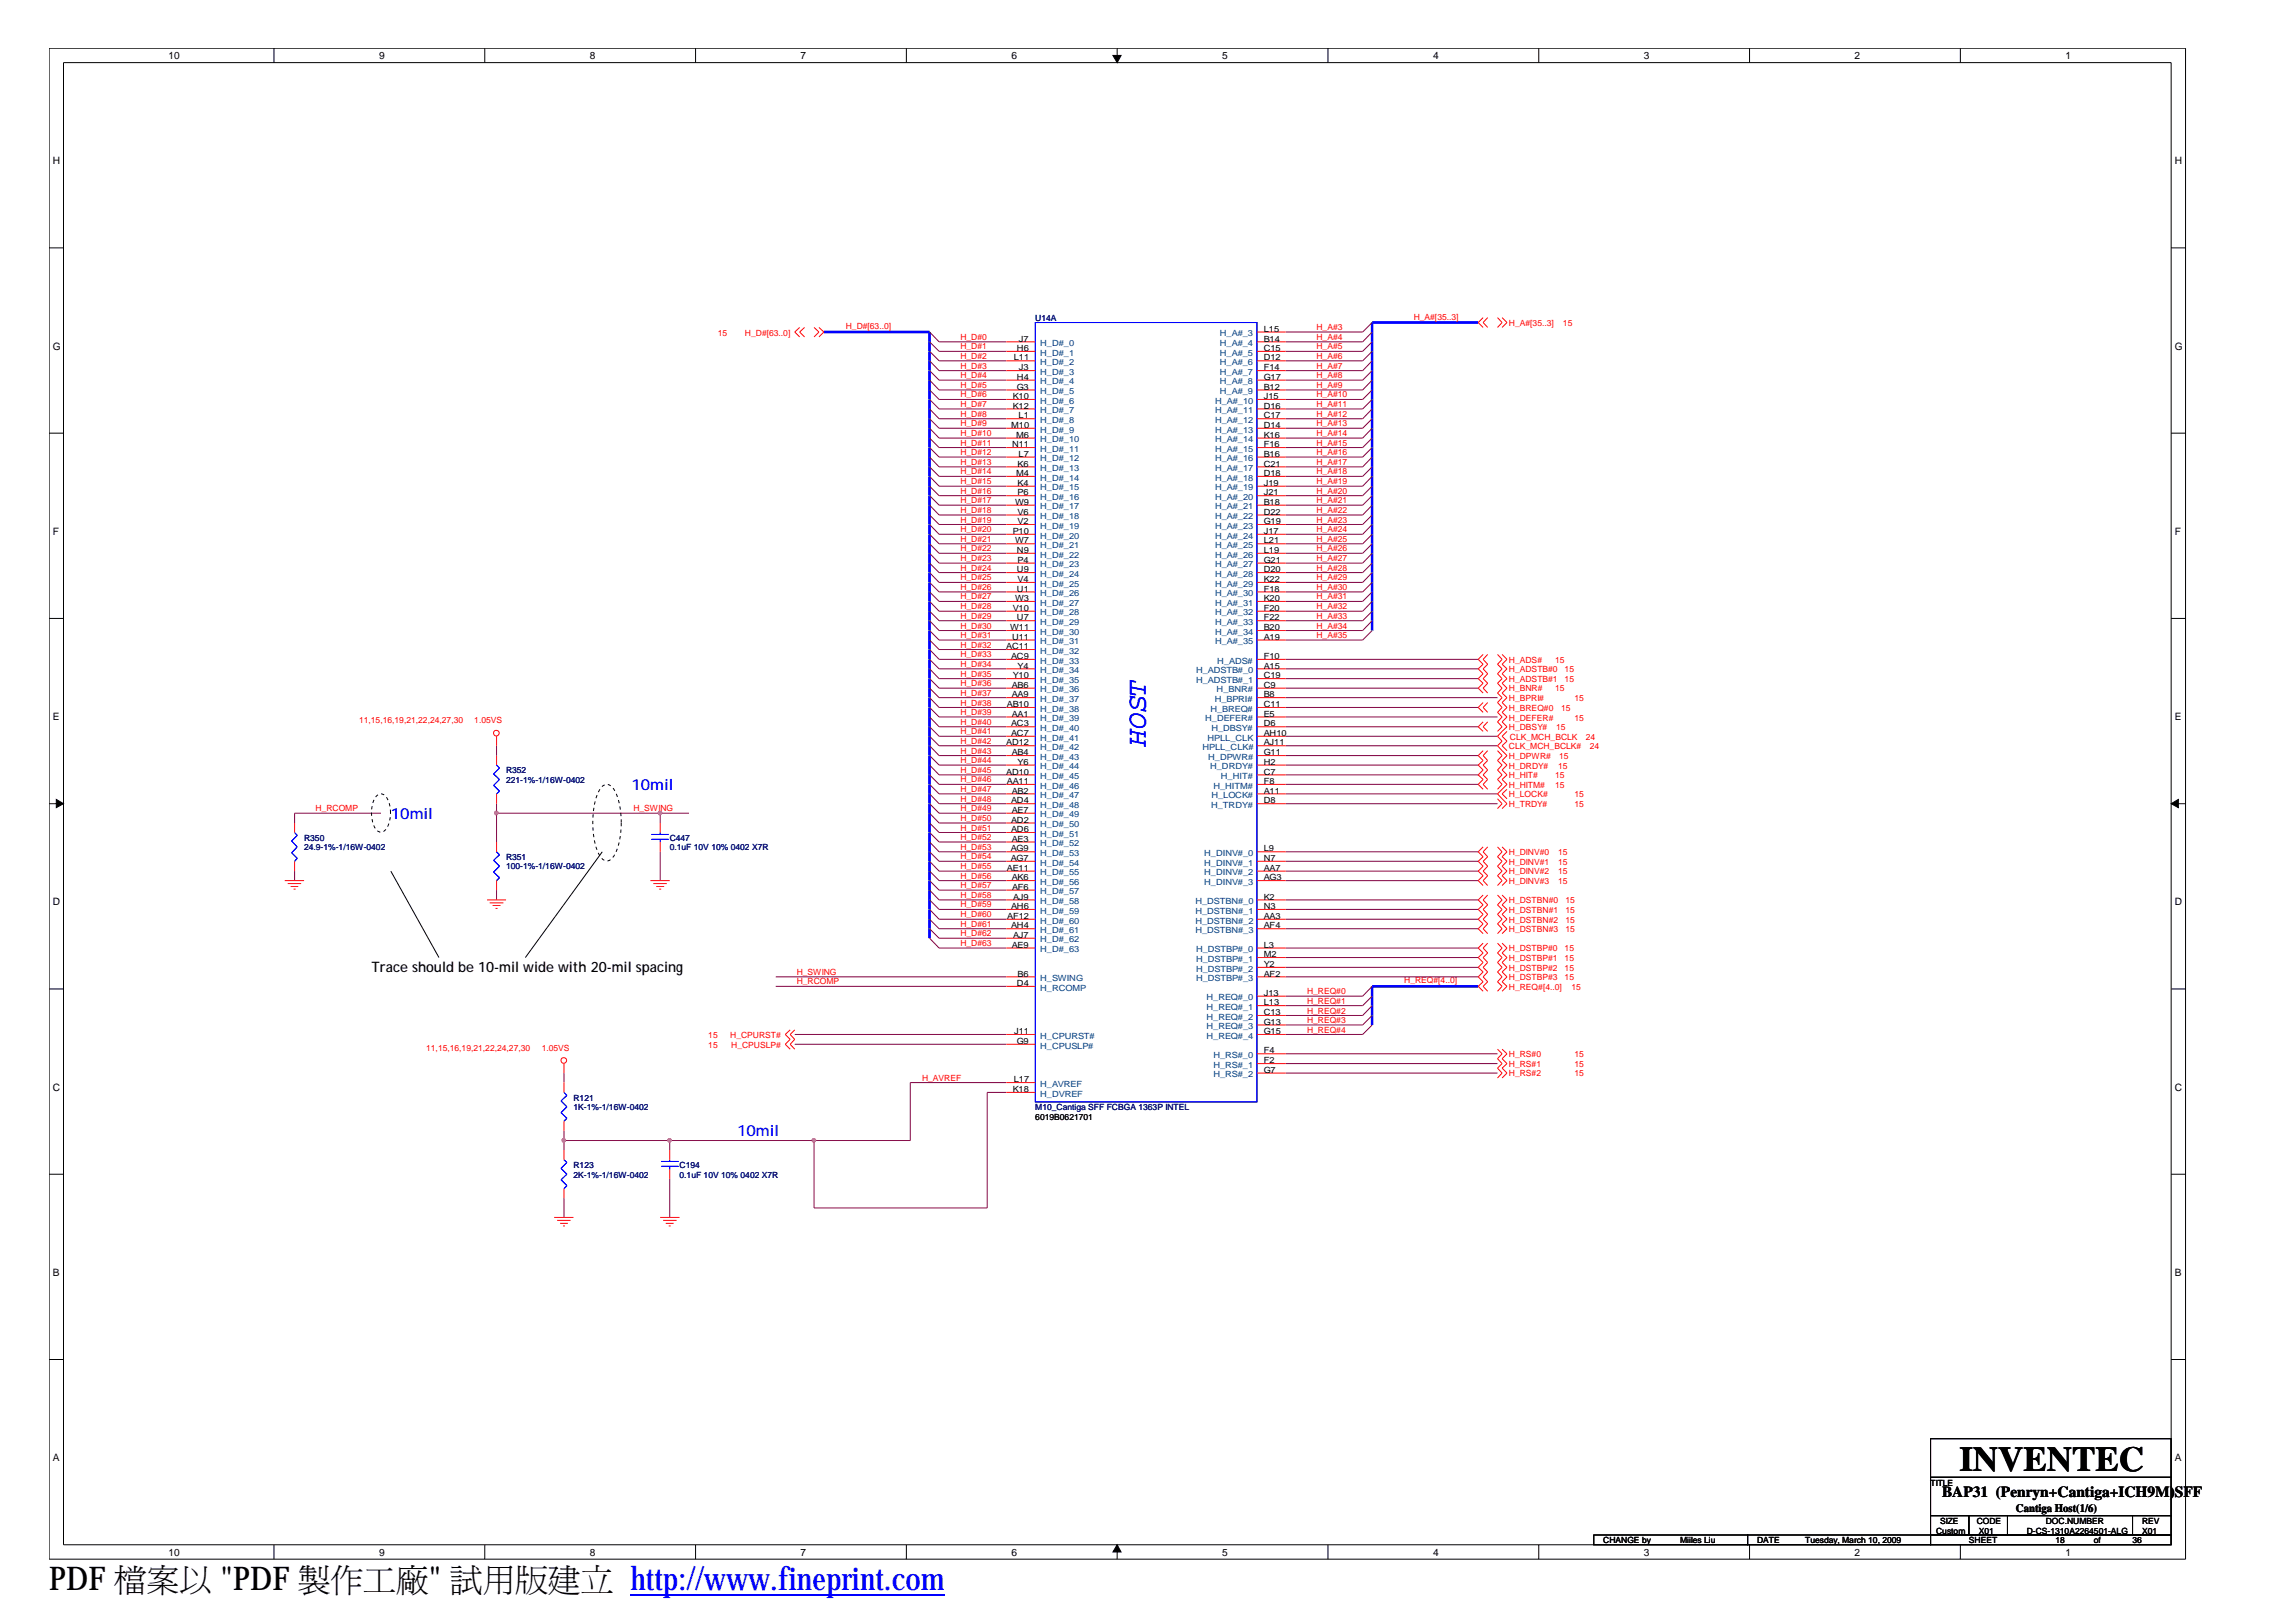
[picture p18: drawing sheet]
<svg xmlns="http://www.w3.org/2000/svg" width="297mm" height="210mm" viewBox="0 0 297 210" stroke-linecap="round" stroke-linejoin="round" font-family="sans-serif">
<defs><g id="words">
<text font-size="4.5" x="253.4" y="190.2">INVENTEC</text>
<g font-size="4.2">
<text x="6.3" y="205.7">PDF 檔</text>
<text x="19" y="205.7">案</text>
<text x="23.2" y="205.7">以製&quot; 試立</text>
<text x="28.5" y="205.7">&quot;PDF</text>
<text x="42.8" y="205.7">作</text>
<text x="47" y="205.7">工用</text>
<text x="51.2" y="205.7">廠版</text>
<text x="70.9" y="205.7">建</text>
</g>
<text font-size="4.2" fill="#00f" x="81.5" y="205.7">http://www.fineprint.com</text>
<text font-size="3.6" fill="#00f" x="148.2" y="96.4" transform="rotate(-90 148.2 96.4)">HOST</text>
<g font-size="2" fill="#00f">
<text x="50.5" y="105.9">10mil</text>
<text x="81.7" y="102.2">10mil</text>
<text x="95.3" y="147">10mil</text>
</g>
<text font-size="2" x="251.2" y="193.6">BAP31 (Penryn+Cantiga+ICH9M)SFF</text>
<text font-size="1.9" x="48" y="125.7">Trace should be 10-mil wide with 20-mil spacing</text>
<text font-size="1.5" x="260.7" y="195.5">Cantiga Host(1/6)</text>
<g font-size="1.3">
<text x="21.8" y="7.6">10</text>
<text x="49" y="7.6">9</text>
<text x="76.3" y="7.6">8</text>
<text x="103.5" y="7.6">7</text>
<text x="130.8" y="7.6">6</text>
<text x="158.1" y="7.6">5</text>
<text x="185.3" y="7.6">4</text>
<text x="212.6" y="7.6">3</text>
<text x="239.9" y="7.6">2</text>
<text x="267.1" y="7.6">1</text>
<text x="6.8" y="21.3">H</text>
<text x="281.3" y="21.3">H</text>
<text x="6.8" y="45.2">G</text>
<text x="281.3" y="45.2">G</text>
<text x="6.8" y="69.2">F</text>
<text x="281.3" y="69.2">F</text>
<text x="6.8" y="93.1">E</text>
<text x="281.3" y="93.1">E</text>
<text x="6.8" y="117.1">D</text>
<text x="281.3" y="117.1">D</text>
<text x="6.8" y="141.1">C</text>
<text x="281.3" y="141.1">C</text>
<text x="6.8" y="165">B</text>
<text x="281.3" y="165">B</text>
<text x="6.8" y="189">A</text>
<text x="281.3" y="189">A</text>
<text x="21.8" y="201.2">10</text>
<text x="49" y="201.2">9</text>
<text x="76.3" y="201.2">8</text>
<text x="103.5" y="201.2">7</text>
<text x="130.8" y="201.2">6</text>
<text x="158.1" y="201.2">5</text>
<text x="185.3" y="201.2">4</text>
<text x="212.6" y="201.2">3</text>
<text x="239.9" y="201.2">2</text>
<text x="267.1" y="201.2">1</text>
</g>
<g font-size="1.1" fill="#000080">
<text x="133.9" y="41.5">U14A</text>
<text x="65.4" y="100">R352</text>
<text x="65.4" y="101.3">221-1%-1/16W-0402</text>
<text x="39.3" y="108.7">R350</text>
<text x="39.3" y="110">24.9-1%-1/16W-0402</text>
<text x="65.4" y="111.2">R351</text>
<text x="65.4" y="112.5">100-1%-1/16W-0402</text>
<text x="86.6" y="108.7">C447</text>
<text x="86.6" y="110">0.1uF 10V 10% 0402 X7R</text>
<text x="74.2" y="142.3">R121</text>
<text x="74.2" y="143.6">1K-1%-1/16W-0402</text>
<text x="133.9" y="143.6">M10_Cantiga SFF FCBGA 1363P INTEL</text>
<text x="74.2" y="151.1">R123</text>
<text x="74.2" y="152.3">2K-1%-1/16W-0402</text>
<text x="87.9" y="151.1">C194</text>
<text x="87.9" y="152.3">0.1uF 10V 10% 0402 X7R</text>
</g>
<g font-size="1.1" fill="#f00">
<text x="182.8" y="41.3">H_A#[35..3]</text>
<text x="92.8" y="43.4">15</text>
<text x="96.4" y="43.4">H_D#[63..0]</text>
<text x="109.4" y="42.6">H_D#[63..0]</text>
<text x="124.2" y="46.4">H_D#2</text>
<text x="124.2" y="44">H_D#0</text>
<text x="124.2" y="47.7">H_D#3</text>
<text x="124.2" y="45.2">H_D#1</text>
<text x="170.3" y="42.7">H_A#3</text>
<text x="170.3" y="44">H_A#4</text>
<text x="170.3" y="45.2">H_A#5</text>
<text x="170.3" y="46.4">H_A#6</text>
<text x="170.3" y="47.7">H_A#7</text>
<text x="195.2" y="42.1">H_A#[35..3]</text>
<text x="202.1" y="42.1">15</text>
<text x="124.2" y="52.6">H_D#7</text>
<text x="124.2" y="50.2">H_D#5</text>
<text x="124.2" y="51.4">H_D#6</text>
<text x="124.2" y="53.9">H_D#8</text>
<text x="124.2" y="48.9">H_D#4</text>
<text x="170.3" y="48.9">H_A#8</text>
<text x="170.3" y="50.2">H_A#9</text>
<text x="170.3" y="52.6">H_A#11</text>
<text x="170.3" y="51.4">H_A#10</text>
<text x="170.3" y="53.9">H_A#12</text>
<text x="124.2" y="58.9">H_D#12</text>
<text x="124.2" y="57.6">H_D#11</text>
<text x="124.2" y="55.1">H_D#9</text>
<text x="124.2" y="56.4">H_D#10</text>
<text x="170.3" y="55.1">H_A#13</text>
<text x="170.3" y="56.4">H_A#14</text>
<text x="170.3" y="57.6">H_A#15</text>
<text x="170.3" y="58.9">H_A#16</text>
<text x="124.2" y="60.1">H_D#13</text>
<text x="124.2" y="61.4">H_D#14</text>
<text x="124.2" y="62.6">H_D#15</text>
<text x="124.2" y="63.9">H_D#16</text>
<text x="124.2" y="65.1">H_D#17</text>
<text x="170.3" y="65.1">H_A#21</text>
<text x="170.3" y="62.6">H_A#19</text>
<text x="170.3" y="60.1">H_A#17</text>
<text x="170.3" y="61.4">H_A#18</text>
<text x="170.3" y="63.9">H_A#20</text>
<text x="124.2" y="70.1">H_D#21</text>
<text x="124.2" y="71.3">H_D#22</text>
<text x="124.2" y="66.4">H_D#18</text>
<text x="124.2" y="68.8">H_D#20</text>
<text x="124.2" y="67.6">H_D#19</text>
<text x="170.3" y="67.6">H_A#23</text>
<text x="170.3" y="66.4">H_A#22</text>
<text x="170.3" y="68.8">H_A#24</text>
<text x="170.3" y="71.3">H_A#26</text>
<text x="170.3" y="70.1">H_A#25</text>
<text x="124.2" y="77.5">H_D#27</text>
<text x="124.2" y="75.1">H_D#25</text>
<text x="124.2" y="72.6">H_D#23</text>
<text x="124.2" y="76.3">H_D#26</text>
<text x="124.2" y="73.8">H_D#24</text>
<text x="170.3" y="76.3">H_A#30</text>
<text x="170.3" y="75.1">H_A#29</text>
<text x="170.3" y="72.6">H_A#27</text>
<text x="170.3" y="73.8">H_A#28</text>
<text x="170.3" y="77.5">H_A#31</text>
<text x="124.2" y="82.5">H_D#31</text>
<text x="124.2" y="78.8">H_D#28</text>
<text x="124.2" y="80">H_D#29</text>
<text x="124.2" y="81.3">H_D#30</text>
<text x="124.2" y="83.7">H_D#32</text>
<text x="170.3" y="78.8">H_A#32</text>
<text x="170.3" y="80">H_A#33</text>
<text x="170.3" y="81.3">H_A#34</text>
<text x="170.3" y="82.5">H_A#35</text>
<text x="124.2" y="85">H_D#33</text>
<text x="124.2" y="88.7">H_D#36</text>
<text x="124.2" y="90">H_D#37</text>
<text x="124.2" y="86.2">H_D#34</text>
<text x="124.2" y="87.5">H_D#35</text>
<text x="195.2" y="87">H_ADSTB#0</text>
<text x="195.2" y="85.7">H_ADS#</text>
<text x="195.2" y="88.2">H_ADSTB#1</text>
<text x="195.2" y="89.4">H_BNR#</text>
<text x="201.1" y="85.7">15</text>
<text x="201.1" y="89.4">15</text>
<text x="202.4" y="87">15</text>
<text x="202.4" y="88.2">15</text>
<text x="46.4" y="93.5">11,15,16,19,21,22,24,27,30</text>
<text x="61.3" y="93.5">1.05VS</text>
<text x="124.2" y="95">H_D#41</text>
<text x="124.2" y="93.7">H_D#40</text>
<text x="124.2" y="91.2">H_D#38</text>
<text x="124.2" y="92.5">H_D#39</text>
<text x="195.2" y="91.9">H_BREQ#0</text>
<text x="195.2" y="90.7">H_BPRI#</text>
<text x="195.2" y="94.4">H_DBSY#</text>
<text x="195.2" y="93.2">H_DEFER#</text>
<text x="195.3" y="95.6">CLK_MCH_BCLK</text>
<text x="201.3" y="94.4">15</text>
<text x="201.9" y="91.9">15</text>
<text x="203.6" y="90.7">15</text>
<text x="203.6" y="93.2">15</text>
<text x="205.1" y="95.6">24</text>
<text x="124.2" y="97.5">H_D#43</text>
<text x="124.2" y="101.2">H_D#46</text>
<text x="124.2" y="96.2">H_D#42</text>
<text x="124.2" y="100">H_D#45</text>
<text x="124.2" y="98.7">H_D#44</text>
<text x="195.2" y="99.4">H_DRDY#</text>
<text x="195.2" y="98.1">H_DPWR#</text>
<text x="195.2" y="96.9">CLK_MCH_BCLK#</text>
<text x="195.2" y="101.9">H_HITM#</text>
<text x="195.2" y="100.6">H_HIT#</text>
<text x="201.1" y="101.9">15</text>
<text x="201.1" y="100.6">15</text>
<text x="201.5" y="99.4">15</text>
<text x="201.6" y="98.1">15</text>
<text x="205.6" y="96.9">24</text>
<text x="40.8" y="104.9">H_RCOMP</text>
<text x="81.9" y="104.9">H_SWING</text>
<text x="124.2" y="102.4">H_D#47</text>
<text x="124.2" y="106.2">H_D#50</text>
<text x="124.2" y="104.9">H_D#49</text>
<text x="124.2" y="103.7">H_D#48</text>
<text x="124.2" y="107.4">H_D#51</text>
<text x="195.2" y="103.1">H_LOCK#</text>
<text x="195.2" y="104.4">H_TRDY#</text>
<text x="203.6" y="103.1">15</text>
<text x="203.6" y="104.4">15</text>
<text x="124.2" y="112.4">H_D#55</text>
<text x="124.2" y="113.6">H_D#56</text>
<text x="124.2" y="109.9">H_D#53</text>
<text x="124.2" y="111.1">H_D#54</text>
<text x="124.2" y="108.6">H_D#52</text>
<text x="195.2" y="111.9">H_DINV#1</text>
<text x="195.2" y="113.1">H_DINV#2</text>
<text x="195.2" y="110.6">H_DINV#0</text>
<text x="201.5" y="111.9">15</text>
<text x="201.5" y="113.1">15</text>
<text x="201.5" y="110.6">15</text>
<text x="124.2" y="119.9">H_D#61</text>
<text x="124.2" y="117.4">H_D#59</text>
<text x="124.2" y="116.1">H_D#58</text>
<text x="124.2" y="118.6">H_D#60</text>
<text x="124.2" y="114.9">H_D#57</text>
<text x="195.2" y="118.1">H_DSTBN#1</text>
<text x="195.2" y="119.3">H_DSTBN#2</text>
<text x="195.2" y="116.8">H_DSTBN#0</text>
<text x="195.2" y="114.3">H_DINV#3</text>
<text x="201.5" y="114.3">15</text>
<text x="202.5" y="118.1">15</text>
<text x="202.5" y="119.3">15</text>
<text x="202.5" y="116.8">15</text>
<text x="124.2" y="122.4">H_D#63</text>
<text x="124.2" y="121.1">H_D#62</text>
<text x="195.2" y="124.3">H_DSTBP#1</text>
<text x="195.2" y="120.5">H_DSTBN#3</text>
<text x="195.2" y="125.5">H_DSTBP#2</text>
<text x="195.2" y="123">H_DSTBP#0</text>
<text x="202.4" y="124.3">15</text>
<text x="202.4" y="125.5">15</text>
<text x="202.4" y="123">15</text>
<text x="202.5" y="120.5">15</text>
<text x="103" y="127.3">H_RCOMP</text>
<text x="103" y="126.1">H_SWING</text>
<text x="169" y="129.8">H_REQ#1</text>
<text x="169" y="131.1">H_REQ#2</text>
<text x="169" y="128.6">H_REQ#0</text>
<text x="181.6" y="127.2">H_REQ#[4..0]</text>
<text x="195.2" y="128">H_REQ#[4..0]</text>
<text x="195.2" y="126.8">H_DSTBP#3</text>
<text x="202.4" y="126.8">15</text>
<text x="203.2" y="128">15</text>
<text x="55.1" y="135.9">11,15,16,19,21,22,24,27,30</text>
<text x="70.1" y="135.9">1.05VS</text>
<text x="91.6" y="134.3">15</text>
<text x="91.6" y="135.5">15</text>
<text x="94.4" y="134.3">H_CPURST#</text>
<text x="94.6" y="135.5">H_CPUSLP#</text>
<text x="169" y="132.3">H_REQ#3</text>
<text x="169" y="133.5">H_REQ#4</text>
<text x="195.2" y="136.8">H_RS#0</text>
<text x="195.2" y="138">H_RS#1</text>
<text x="203.6" y="136.8">15</text>
<text x="203.6" y="138">15</text>
<text x="119.3" y="139.8">H_AVREF</text>
<text x="195.2" y="139.2">H_RS#2</text>
<text x="203.6" y="139.2">15</text>
</g>
<g font-size="1.1">
<text x="131.1" y="46.6">L11</text>
<text x="131.5" y="45.4">H6</text>
<text x="131.8" y="44.2">J7</text>
<text x="131.8" y="47.9">J3</text>
<text x="163.4" y="42.9">L15</text>
<text x="163.4" y="44.2">B14</text>
<text x="163.4" y="45.4">C15</text>
<text x="163.4" y="46.6">D12</text>
<text x="163.4" y="47.9">F14</text>
<text x="131" y="51.6">K10</text>
<text x="131" y="52.8">K12</text>
<text x="131.5" y="50.4">G3</text>
<text x="131.5" y="49.1">H4</text>
<text x="163.4" y="51.6">J15</text>
<text x="163.4" y="52.8">D16</text>
<text x="163.4" y="49.1">G17</text>
<text x="163.4" y="50.4">B12</text>
<text x="130.8" y="55.3">M10</text>
<text x="130.9" y="57.8">N11</text>
<text x="131.4" y="56.6">M6</text>
<text x="131.7" y="54.1">L1</text>
<text x="131.7" y="59.1">L7</text>
<text x="163.4" y="54.1">C17</text>
<text x="163.4" y="55.3">D14</text>
<text x="163.4" y="56.6">K16</text>
<text x="163.4" y="57.8">F16</text>
<text x="163.4" y="59.1">B16</text>
<text x="131.3" y="65.3">W9</text>
<text x="131.4" y="61.6">M4</text>
<text x="131.6" y="60.3">K6</text>
<text x="131.6" y="62.8">K4</text>
<text x="131.6" y="64.1">P6</text>
<text x="163.4" y="60.3">C21</text>
<text x="163.4" y="61.6">D18</text>
<text x="163.4" y="62.8">J19</text>
<text x="163.4" y="64.1">J21</text>
<text x="163.4" y="65.3">B18</text>
<text x="131" y="69.1">P10</text>
<text x="131.3" y="70.3">W7</text>
<text x="131.5" y="71.5">N9</text>
<text x="131.6" y="66.6">V6</text>
<text x="131.6" y="67.8">V2</text>
<text x="163.4" y="66.6">D22</text>
<text x="163.4" y="67.8">G19</text>
<text x="163.4" y="69.1">J17</text>
<text x="163.4" y="70.3">L21</text>
<text x="163.4" y="71.5">L19</text>
<text x="131.3" y="77.7">W3</text>
<text x="131.5" y="74">U9</text>
<text x="131.5" y="76.5">U1</text>
<text x="131.6" y="72.8">P4</text>
<text x="131.6" y="75.3">V4</text>
<text x="163.4" y="72.8">G21</text>
<text x="163.4" y="74">D20</text>
<text x="163.4" y="75.3">K22</text>
<text x="163.4" y="76.5">F18</text>
<text x="163.4" y="77.7">K20</text>
<text x="130.1" y="84">AC11</text>
<text x="130.6" y="81.5">W11</text>
<text x="130.9" y="82.7">U11</text>
<text x="131" y="79">V10</text>
<text x="131.5" y="80.2">U7</text>
<text x="163.4" y="79">F20</text>
<text x="163.4" y="80.2">F22</text>
<text x="163.4" y="81.5">B20</text>
<text x="163.4" y="82.7">A19</text>
<text x="130.8" y="85.2">AC9</text>
<text x="130.9" y="89">AB6</text>
<text x="131" y="87.7">Y10</text>
<text x="131.6" y="86.5">Y4</text>
<text x="163.4" y="85.2">F10</text>
<text x="163.4" y="86.5">A15</text>
<text x="163.4" y="87.7">C19</text>
<text x="163.4" y="89">C9</text>
<text x="130.2" y="91.5">AB10</text>
<text x="130.8" y="94">AC3</text>
<text x="130.8" y="95.2">AC7</text>
<text x="130.9" y="90.2">AA9</text>
<text x="130.9" y="92.7">AA1</text>
<text x="163.4" y="90.2">B8</text>
<text x="163.4" y="91.5">C11</text>
<text x="163.4" y="95.2">AH10</text>
<text x="163.4" y="94">D6</text>
<text x="163.4" y="92.7">E5</text>
<text x="130.1" y="96.4">AD12</text>
<text x="130.1" y="100.2">AD10</text>
<text x="130.2" y="101.4">AA11</text>
<text x="130.9" y="97.7">AB4</text>
<text x="131.6" y="98.9">Y6</text>
<text x="163.4" y="96.4">AJ11</text>
<text x="163.4" y="97.7">G11</text>
<text x="163.4" y="98.9">H2</text>
<text x="163.4" y="100.2">C7</text>
<text x="163.4" y="101.4">F8</text>
<text x="130.8" y="106.4">AD2</text>
<text x="130.8" y="103.9">AD4</text>
<text x="130.8" y="107.6">AD6</text>
<text x="130.9" y="102.6">AB2</text>
<text x="130.9" y="105.1">AE7</text>
<text x="163.4" y="103.9">D8</text>
<text x="163.4" y="102.6">A11</text>
<text x="130.2" y="112.6">AE11</text>
<text x="130.7" y="110.1">AG9</text>
<text x="130.7" y="111.4">AG7</text>
<text x="130.9" y="108.9">AE3</text>
<text x="130.9" y="113.8">AK6</text>
<text x="163.4" y="110.1">L9</text>
<text x="163.4" y="111.4">N7</text>
<text x="163.4" y="112.6">AA7</text>
<text x="163.4" y="113.8">AG3</text>
<text x="130.3" y="118.8">AF12</text>
<text x="130.8" y="117.6">AH6</text>
<text x="130.9" y="115.1">AF6</text>
<text x="131" y="116.3">AJ9</text>
<text x="163.4" y="116.3">K2</text>
<text x="163.4" y="117.6">N3</text>
<text x="163.4" y="118.8">AA3</text>
<text x="130.8" y="120.1">AH4</text>
<text x="130.9" y="122.6">AE9</text>
<text x="131" y="121.3">AJ7</text>
<text x="163.4" y="120.1">AF4</text>
<text x="163.4" y="122.6">L3</text>
<text x="163.4" y="123.8">M2</text>
<text x="163.4" y="125.1">Y2</text>
<text x="131.5" y="127.5">D4</text>
<text x="131.6" y="126.3">B6</text>
<text x="163.4" y="131.3">C13</text>
<text x="163.4" y="126.3">AF2</text>
<text x="163.4" y="128.8">J13</text>
<text x="163.4" y="130">L13</text>
<text x="131.1" y="133.7">J11</text>
<text x="131.5" y="135">G9</text>
<text x="163.4" y="132.5">G13</text>
<text x="163.4" y="133.7">G15</text>
<text x="163.4" y="136.2">F4</text>
<text x="163.4" y="137.5">F2</text>
<text x="131" y="141.2">K18</text>
<text x="131.1" y="140">L17</text>
<text x="163.4" y="138.7">G7</text>
<text x="133.9" y="144.8">6019B0621701</text>
<text x="249.7" y="192.1">TITLE</text>
<text x="250.9" y="197.1">SIZE</text>
<text x="255.7" y="197.1">CODE</text>
<text x="264.6" y="197.1">DOC.NUMBER</text>
<text x="277" y="197.1">REV</text>
<text x="207.3" y="199.6">CHANGE by</text>
<text x="217.3" y="199.6">Miiles Liu</text>
<text x="227.2" y="199.6">DATE</text>
<text x="233.5" y="199.6">Tuesday, March 10, 2009</text>
<text x="250.4" y="198.3">Custom</text>
<text x="254.6" y="199.6">SHEET</text>
<text x="255.9" y="198.3">X01</text>
<text x="262.1" y="198.3">D-CS-1310A2264501-ALG</text>
<text x="265.9" y="199.6">18</text>
<text x="270.8" y="199.6">of</text>
<text x="275.8" y="199.6">36</text>
<text x="277" y="198.3">X01</text>
</g>
<g font-size="1.1" fill="#004080">
<text x="134.5" y="44.8">H_D#_0</text>
<text x="134.5" y="46">H_D#_1</text>
<text x="134.5" y="47.2">H_D#_2</text>
<text x="157.8" y="43.5">H_A#_3</text>
<text x="157.8" y="44.8">H_A#_4</text>
<text x="157.8" y="46">H_A#_5</text>
<text x="157.8" y="47.2">H_A#_6</text>
<text x="134.5" y="48.5">H_D#_3</text>
<text x="134.5" y="49.7">H_D#_4</text>
<text x="134.5" y="51">H_D#_5</text>
<text x="134.5" y="52.2">H_D#_6</text>
<text x="134.5" y="53.4">H_D#_7</text>
<text x="157.1" y="52.2">H_A#_10</text>
<text x="157.1" y="53.4">H_A#_11</text>
<text x="157.8" y="48.5">H_A#_7</text>
<text x="157.8" y="49.7">H_A#_8</text>
<text x="157.8" y="51">H_A#_9</text>
<text x="134.5" y="57.2">H_D#_10</text>
<text x="134.5" y="54.7">H_D#_8</text>
<text x="134.5" y="55.9">H_D#_9</text>
<text x="134.5" y="58.4">H_D#_11</text>
<text x="134.5" y="59.7">H_D#_12</text>
<text x="157.1" y="54.7">H_A#_12</text>
<text x="157.1" y="55.9">H_A#_13</text>
<text x="157.1" y="57.2">H_A#_14</text>
<text x="157.1" y="58.4">H_A#_15</text>
<text x="157.1" y="59.7">H_A#_16</text>
<text x="134.5" y="60.9">H_D#_13</text>
<text x="134.5" y="62.2">H_D#_14</text>
<text x="134.5" y="63.4">H_D#_15</text>
<text x="134.5" y="64.7">H_D#_16</text>
<text x="134.5" y="65.9">H_D#_17</text>
<text x="157.1" y="60.9">H_A#_17</text>
<text x="157.1" y="62.2">H_A#_18</text>
<text x="157.1" y="63.4">H_A#_19</text>
<text x="157.1" y="64.7">H_A#_20</text>
<text x="157.1" y="65.9">H_A#_21</text>
<text x="134.5" y="69.7">H_D#_20</text>
<text x="134.5" y="67.2">H_D#_18</text>
<text x="134.5" y="68.4">H_D#_19</text>
<text x="134.5" y="70.9">H_D#_21</text>
<text x="157.1" y="67.2">H_A#_22</text>
<text x="157.1" y="68.4">H_A#_23</text>
<text x="157.1" y="69.7">H_A#_24</text>
<text x="157.1" y="70.9">H_A#_25</text>
<text x="134.5" y="72.1">H_D#_22</text>
<text x="134.5" y="73.4">H_D#_23</text>
<text x="134.5" y="74.6">H_D#_24</text>
<text x="134.5" y="75.9">H_D#_25</text>
<text x="134.5" y="77.1">H_D#_26</text>
<text x="157.1" y="72.1">H_A#_26</text>
<text x="157.1" y="73.4">H_A#_27</text>
<text x="157.1" y="74.6">H_A#_28</text>
<text x="157.1" y="75.9">H_A#_29</text>
<text x="157.1" y="77.1">H_A#_30</text>
<text x="134.5" y="82.1">H_D#_30</text>
<text x="134.5" y="78.3">H_D#_27</text>
<text x="134.5" y="79.6">H_D#_28</text>
<text x="134.5" y="80.8">H_D#_29</text>
<text x="134.5" y="83.3">H_D#_31</text>
<text x="157.1" y="78.3">H_A#_31</text>
<text x="157.1" y="79.6">H_A#_32</text>
<text x="157.1" y="80.8">H_A#_33</text>
<text x="157.1" y="82.1">H_A#_34</text>
<text x="157.1" y="83.3">H_A#_35</text>
<text x="134.5" y="84.6">H_D#_32</text>
<text x="134.5" y="85.8">H_D#_33</text>
<text x="134.5" y="87.1">H_D#_34</text>
<text x="134.5" y="88.3">H_D#_35</text>
<text x="134.5" y="89.5">H_D#_36</text>
<text x="154.7" y="87.1">H_ADSTB#_0</text>
<text x="154.7" y="88.3">H_ADSTB#_1</text>
<text x="157.4" y="89.5">H_BNR#</text>
<text x="157.4" y="85.8">H_ADS#</text>
<text x="134.5" y="94.5">H_D#_40</text>
<text x="134.5" y="90.8">H_D#_37</text>
<text x="134.5" y="92">H_D#_38</text>
<text x="134.5" y="93.3">H_D#_39</text>
<text x="134.5" y="95.8">H_D#_41</text>
<text x="155.9" y="93.3">H_DEFER#</text>
<text x="156.2" y="95.8">HPLL_CLK</text>
<text x="156.5" y="92">H_BREQ#</text>
<text x="156.7" y="94.5">H_DBSY#</text>
<text x="157.1" y="90.8">H_BPRI#</text>
<text x="134.5" y="97">H_D#_42</text>
<text x="134.5" y="98.3">H_D#_43</text>
<text x="134.5" y="99.5">H_D#_44</text>
<text x="134.5" y="100.8">H_D#_45</text>
<text x="134.5" y="102">H_D#_46</text>
<text x="155.5" y="97">HPLL_CLK#</text>
<text x="156.3" y="98.3">H_DPWR#</text>
<text x="156.5" y="99.5">H_DRDY#</text>
<text x="156.9" y="102">H_HITM#</text>
<text x="157.9" y="100.8">H_HIT#</text>
<text x="134.5" y="107">H_D#_50</text>
<text x="134.5" y="103.2">H_D#_47</text>
<text x="134.5" y="104.5">H_D#_48</text>
<text x="134.5" y="105.7">H_D#_49</text>
<text x="156.6" y="104.5">H_TRDY#</text>
<text x="156.7" y="103.2">H_LOCK#</text>
<text x="134.5" y="108.2">H_D#_51</text>
<text x="134.5" y="109.4">H_D#_52</text>
<text x="134.5" y="110.7">H_D#_53</text>
<text x="134.5" y="111.9">H_D#_54</text>
<text x="134.5" y="113.2">H_D#_55</text>
<text x="155.7" y="110.7">H_DINV#_0</text>
<text x="155.7" y="111.9">H_DINV#_1</text>
<text x="155.7" y="113.2">H_DINV#_2</text>
<text x="134.5" y="119.4">H_D#_60</text>
<text x="134.5" y="114.4">H_D#_56</text>
<text x="134.5" y="115.7">H_D#_57</text>
<text x="134.5" y="116.9">H_D#_58</text>
<text x="134.5" y="118.2">H_D#_59</text>
<text x="154.6" y="116.9">H_DSTBN#_0</text>
<text x="154.6" y="118.2">H_DSTBN#_1</text>
<text x="154.6" y="119.4">H_DSTBN#_2</text>
<text x="155.7" y="114.4">H_DINV#_3</text>
<text x="134.5" y="120.7">H_D#_61</text>
<text x="134.5" y="121.9">H_D#_62</text>
<text x="134.5" y="123.2">H_D#_63</text>
<text x="154.6" y="120.7">H_DSTBN#_3</text>
<text x="154.7" y="123.2">H_DSTBP#_0</text>
<text x="154.7" y="124.4">H_DSTBP#_1</text>
<text x="154.7" y="125.7">H_DSTBP#_2</text>
<text x="134.5" y="126.9">H_SWING</text>
<text x="134.5" y="128.1">H_RCOMP</text>
<text x="154.7" y="126.9">H_DSTBP#_3</text>
<text x="156" y="131.9">H_REQ#_2</text>
<text x="156" y="129.4">H_REQ#_0</text>
<text x="156" y="130.6">H_REQ#_1</text>
<text x="134.5" y="134.3">H_CPURST#</text>
<text x="134.5" y="135.6">H_CPUSLP#</text>
<text x="156" y="133.1">H_REQ#_3</text>
<text x="156" y="134.3">H_REQ#_4</text>
<text x="156.9" y="136.8">H_RS#_0</text>
<text x="134.5" y="140.6">H_AVREF</text>
<text x="134.5" y="141.8">H_DVREF</text>
<text x="156.9" y="138.1">H_RS#_1</text>
<text x="156.9" y="139.3">H_RS#_2</text>
</g>
</g></defs>
<g fill="none" stroke="#000" stroke-width=".13">
<path d="M6.3 6.2h276.4v195.4h-276.4zM8.2 8.1h272.6v191.7h-272.6zM35.4 6.2v1.9M62.7 6.2v1.9M90 6.2v1.9M117.2 6.2v1.9M144.5 6.2v1.9M171.7 6.2v1.9M199 6.2v1.9M226.3 6.2v1.9M253.5 6.2v1.9M6.3 32.1h1.9"/>
<path d="M280.8 32.1h1.9M6.3 56h1.9M280.8 56h1.9M6.3 80h1.9M280.8 80h1.9M6.3 103.9h1.9M50.5 112.7l6.3 11.1M77.9 110.2l-10 13.6M280.8 103.9h1.9M6.3 127.9h1.9M280.8 127.9h1.9M6.3 151.9h1.9"/>
<path d="M280.8 151.9h1.9M6.3 175.8h1.9M280.8 175.8h1.9M35.4 199.8v1.8M62.7 199.8v1.8M90 199.8v1.8M117.2 199.8v1.8M144.5 199.8v1.8M171.7 199.8v1.8M199 199.8v1.8M206.1 198.5h19.9v1.3h-19.9zM226 198.5h23.7v1.3h-23.7z"/>
<path d="M226.3 199.8v1.8M249.7 186.1h31.1v5h-31.1zM249.7 196h4.9v2.5h-4.9zM249.7 198.5h31.1v1.3h-31.1zM249.7 191.1h31.1v4.9h-31.1zM253.5 199.8v1.8M254.6 196h5v2.5h-5zM259.6 196h16.2v2.5h-16.2zM275.8 196h5v2.5h-5z"/>
</g>
<g fill="#000" stroke="#000" stroke-width=".13">
<path d="M143.9 7.2h1.1l-.5 .9z" fill-rule="evenodd"/>
<path d="M7.3 103.4l.9 .5-.9 .6z" fill-rule="evenodd"/>
<path d="M280.8 103.9l.9-.5v1.1z" fill-rule="evenodd"/>
<path d="M144.5 199.8l.5 .9h-1.1z" fill-rule="evenodd"/>
</g>
<g fill="none" stroke="#800040" stroke-width=".13">
<path d="M120.2 51.7l1.3 1.2h8.7M120.2 45.4l1.3 1.3h8.7M120.2 57.9l1.3 1.2h8.7M120.2 49.2l1.3 1.2h8.7M120.2 42.9l1.3 1.3h8.7M120.2 59.1l1.3 1.3h8.7M120.2 56.7l1.3 1.2h8.7M120.2 50.4l1.3 1.3h8.7M120.2 46.7l1.3 1.2h8.7M120.2 54.2l1.3 1.2h8.7M120.2 52.9l1.3 1.3h8.7M120.2 55.4l1.3 1.3h8.7"/>
<path d="M120.2 47.9l1.3 1.3h8.7M120.2 44.2l1.3 1.2h8.7M177.5 51.7l-1.3 1.2h-9.9M177.5 45.4l-1.3 1.3h-9.9M177.5 57.9l-1.3 1.2h-9.9M177.5 49.2l-1.3 1.2h-9.9M177.5 42.9l-1.3 1.3h-9.9M177.5 59.1l-1.3 1.3h-9.9M177.5 56.7l-1.3 1.2h-9.9M177.5 50.4l-1.3 1.3h-9.9M177.5 46.7l-1.3 1.2h-9.9M177.5 54.2l-1.3 1.2h-9.9"/>
<path d="M177.5 52.9l-1.3 1.3h-9.9M177.5 55.4l-1.3 1.3h-9.9M177.5 47.9l-1.3 1.3h-9.9M177.5 44.2l-1.3 1.2h-9.9M177.5 41.7l-1.3 1.2h-9.9M120.2 60.4l1.3 1.2h8.7M120.2 61.6l1.3 1.3h8.7M120.2 76.6l1.3 1.2h8.7M120.2 69.1l1.3 1.2h8.7M120.2 70.3l1.3 1.3h8.7M120.2 65.3l1.3 1.3h8.7M120.2 67.8l1.3 1.3h8.7"/>
<path d="M120.2 62.9l1.3 1.2h8.7M120.2 74.1l1.3 1.2h8.7M120.2 77.8l1.3 1.3h8.7M120.2 71.6l1.3 1.2h8.7M120.2 75.3l1.3 1.3h8.7M120.2 79.1l1.3 1.2h8.7M120.2 66.6l1.3 1.2h8.7M120.2 64.1l1.3 1.2h8.7M120.2 72.8l1.3 1.3h8.7M177.5 60.4l-1.3 1.2h-9.9M177.5 61.6l-1.3 1.3h-9.9M177.5 76.6l-1.3 1.2h-9.9"/>
<path d="M177.5 69.1l-1.3 1.2h-9.9M177.5 70.3l-1.3 1.3h-9.9M177.5 65.3l-1.3 1.3h-9.9M177.5 67.8l-1.3 1.3h-9.9M177.5 62.9l-1.3 1.2h-9.9M177.5 74.1l-1.3 1.2h-9.9M177.5 77.8l-1.3 1.3h-9.9M177.5 71.6l-1.3 1.2h-9.9M177.5 75.3l-1.3 1.3h-9.9M177.5 79.1l-1.3 1.2h-9.9M177.5 66.6l-1.3 1.2h-9.9M177.5 64.1l-1.3 1.2h-9.9"/>
<path d="M177.5 72.8l-1.3 1.3h-9.9M64.2 96.4v1.3M120.2 81.5l1.3 1.3h8.7M120.2 80.3l1.3 1.2h8.7M120.2 82.8l1.3 1.2h8.7M120.2 94l1.3 1.2h8.7M120.2 84l1.3 1.3h8.7M120.2 92.7l1.3 1.3h8.7M120.2 90.2l1.3 1.3h8.7M120.2 96.4l1.3 1.3h8.7M120.2 87.8l1.3 1.2h8.7M120.2 91.5l1.3 1.2h8.7"/>
<path d="M120.2 89l1.3 1.2h8.7M120.2 85.3l1.3 1.2h8.7M120.2 95.2l1.3 1.2h8.7M120.2 86.5l1.3 1.3h8.7M120.2 98.9l1.3 1.3h8.7M120.2 97.7l1.3 1.2h8.7M166.3 95.2h27.4M166.3 85.3h24.9M166.3 94h24.9M166.3 91.5h24.9M166.3 97.7h24.9M166.3 89h24.9"/>
<path d="M166.3 92.7h27.4M166.3 90.2h27.4M166.3 86.5h24.9M166.3 96.4h27.4M166.3 87.8h24.9M166.3 98.9h24.9M177.5 81.5l-1.3 1.3h-9.9M177.5 80.3l-1.3 1.2h-9.9M38.1 112.7v1.2M49.3 105.2h-11.2v1.2M64.2 105.2h24.9M64.2 103.9v5"/>
<path d="M64.2 115.1v1.3M85.4 105.2v1.2M85.4 110.2v3.7M120.2 101.4l1.3 1.3h8.7M120.2 100.2l1.3 1.2h8.7M120.2 111.4l1.3 1.3h8.7M120.2 118.9l1.3 1.2h8.7M120.2 105.2l1.3 1.2h8.7M120.2 116.4l1.3 1.2h8.7M120.2 112.7l1.3 1.2h8.7M120.2 108.9l1.3 1.3h8.7M120.2 115.1l1.3 1.3h8.7"/>
<path d="M120.2 117.6l1.3 1.3h8.7M120.2 110.2l1.3 1.2h8.7M120.2 113.9l1.3 1.2h8.7M120.2 103.9l1.3 1.3h8.7M120.2 102.7l1.3 1.2h8.7M120.2 106.4l1.3 1.3h8.7M120.2 107.7l1.3 1.2h8.7M166.3 102.7h27.4M166.3 101.4h24.9M166.3 100.2h24.9M166.3 112.7h24.9M166.3 117.6h24.9"/>
<path d="M166.3 113.9h24.9M166.3 110.2h24.9M166.3 116.4h24.9M166.3 118.9h24.9M166.3 111.4h24.9M166.3 103.9h27.4M72.9 138.8v1.2M100.3 126.3h29.9M100.3 127.6h29.9M102.8 133.8h27.4M102.8 135.1h27.4M120.2 121.3l1.3 1.3h8.7"/>
<path d="M120.2 120.1l1.3 1.2h8.7M166.3 122.6h24.9M166.3 120.1h24.9M166.3 136.3h27.4M166.3 137.6h27.4M166.3 138.8h27.4M166.3 123.8h24.9M166.3 125.1h24.9M166.3 126.3h24.9M177.5 128.8l-1.3 1.3h-9.9M177.5 130.1l-1.3 1.2h-9.9M177.5 127.6l-1.3 1.2h-9.9"/>
<path d="M177.5 131.3l-1.3 1.3h-9.9M177.5 132.6l-1.3 1.2h-9.9M72.9 146.2v2.5M72.9 155v2.5M86.6 147.5v1.2M86.6 152.5v5M130.2 140h-12.5v7.5h-44.8M130.2 141.3h-2.5v14.9h-22.4v-8.7"/>
</g>
<path d="M106.6 42.9h13.6v78.4M191.2 41.7h-13.7v39.8M191.2 127.6h-13.7v5" fill="none" stroke="#00f" stroke-width=".34"/>
<g fill="#f0f" stroke="#f0f" stroke-width=".13">
<path d="M85.2 105h.3l.1 .1-.1 .2-.2 .1-.1-.1z" fill-rule="evenodd"/>
<path d="M64 105h.4v.1v.2l-.2 .1-.2-.1z" fill-rule="evenodd"/>
<path d="M105.1 147.3h.3l.1 .2-.1 .1-.2 .1-.1-.1z" fill-rule="evenodd"/>
<path d="M72.7 147.3h.4l.1 .2-.1 .1-.2 .1-.2-.1z" fill-rule="evenodd"/>
<path d="M86.4 147.3h.3l.1 .2-.1 .1-.1 .1-.2-.1z" fill-rule="evenodd"/>
<path d="M85.2 105h.3l.1 .1-.1 .2-.2 .1-.1-.1z" fill-rule="evenodd"/>
<path d="M64 105h.4v.1v.2l-.2 .1-.2-.1z" fill-rule="evenodd"/>
<path d="M105.1 147.3h.3l.1 .2-.1 .1-.2 .1-.1-.1z" fill-rule="evenodd"/>
<path d="M72.7 147.3h.4l.1 .2-.1 .1-.2 .1-.2-.1z" fill-rule="evenodd"/>
<path d="M86.4 147.3h.3l.1 .2-.1 .1-.1 .1-.2-.1z" fill-rule="evenodd"/>
</g>
<g fill="none" stroke="#f00" stroke-width=".13">
<path d="M103.4 42.3l-.6 .6 .6 .7M104.1 42.3l-.7 .6 .7 .7M105.3 42.3l.6 .6-.6 .7M105.9 42.3l.7 .6-.7 .7M130.2 51.7h3.7M130.2 52.9h3.7M130.2 54.2h3.7M130.2 55.4h3.7M130.2 56.7h3.7M130.2 57.9h3.7M130.2 59.1h3.7M130.2 44.2h3.7"/>
<path d="M130.2 45.4h3.7M130.2 46.7h3.7M130.2 47.9h3.7M130.2 49.2h3.7M130.2 50.4h3.7M162.6 51.7h3.7M162.6 52.9h3.7M162.6 54.2h3.7M162.6 55.4h3.7M162.6 56.7h3.7M162.6 57.9h3.7M162.6 59.1h3.7"/>
<path d="M162.6 42.9h3.7M162.6 44.2h3.7M162.6 45.4h3.7M162.6 46.7h3.7M162.6 47.9h3.7M162.6 49.2h3.7M162.6 50.4h3.7M191.8 41.1l-.6 .6 .6 .6M192.4 41.1l-.6 .6 .6 .6M193.7 41.1l.6 .6-.6 .6M194.3 41.1l.6 .6-.6 .6M130.2 60.4h3.7"/>
<path d="M130.2 61.6h3.7M130.2 62.9h3.7M130.2 64.1h3.7M130.2 65.3h3.7M130.2 66.6h3.7M130.2 67.8h3.7M130.2 69.1h3.7M130.2 70.3h3.7M130.2 71.6h3.7M130.2 72.8h3.7M130.2 74.1h3.7M130.2 75.3h3.7"/>
<path d="M130.2 76.6h3.7M130.2 77.8h3.7M130.2 79.1h3.7M162.6 60.4h3.7M162.6 61.6h3.7M162.6 62.9h3.7M162.6 64.1h3.7M162.6 65.3h3.7M162.6 66.6h3.7M162.6 67.8h3.7M162.6 69.1h3.7M162.6 70.3h3.7"/>
<path d="M162.6 71.6h3.7M162.6 72.8h3.7M162.6 74.1h3.7M162.6 75.3h3.7M162.6 76.6h3.7M162.6 77.8h3.7M162.6 79.1h3.7M64.2 95.2v1.2M64.2 97.7v1.2M130.2 85.3h3.7M130.2 86.5h3.7M130.2 87.8h3.7"/>
<path d="M130.2 89h3.7M130.2 90.2h3.7M130.2 91.5h3.7M130.2 96.4h3.7M130.2 95.2h3.7M130.2 81.5h3.7M130.2 94h3.7M130.2 80.3h3.7M130.2 82.8h3.7M130.2 84h3.7M130.2 92.7h3.7M130.2 97.7h3.7"/>
<path d="M130.2 98.9h3.7M162.6 85.3h3.7M162.6 86.5h3.7M162.6 87.8h3.7M162.6 89h3.7M162.6 90.2h3.7M162.6 91.5h3.7M162.6 96.4h3.7M162.6 95.2h3.7M162.6 81.5h3.7M162.6 94h3.7M162.6 80.3h3.7"/>
<path d="M162.6 82.8h3.7M162.6 92.7h3.7M162.6 97.7h3.7M162.6 98.9h3.7M191.8 84.6l-.6 .7 .6 .6-.6 .6 .6 .6-.6 .7 .6 .6-.6 .6 .6 .6M191.8 90.9l-.6 .6 .6 .6M191.8 93.4l-.6 .6 .6 .6M191.8 97.1l-.6 .6 .6 .7-.6 .5 .6 .7-.6 .6 .6 .6-.6 .6 .6 .7M192.4 84.6l-.6 .7 .6 .6-.6 .6 .6 .6-.6 .7 .6 .6-.6 .6 .6 .6M192.4 90.9l-.6 .6 .6 .6M192.4 93.4l-.6 .6 .6 .6M192.4 97.1l-.6 .6 .6 .7-.6 .5 .6 .7-.6 .6 .6 .6-.6 .6 .6 .7"/>
<path d="M193.7 84.6l.6 .7-.6 .6 .6 .6-.6 .6 .6 .7-.6 .6 .6 .6-.6 .6 .6 .6-.6 .7 .6 .6-.6 .6 .6 .6-.6 .7 .6 .6-.6 .6M193.7 97.1l.6 .6-.6 .7 .6 .5-.6 .7 .6 .6-.6 .6 .6 .6-.6 .7M194.3 84.6l.6 .7-.6 .6 .6 .6-.6 .6 .6 .7-.6 .6 .6 .6-.6 .6 .6 .6-.6 .7 .6 .6-.6 .6 .6 .6-.6 .7 .6 .6-1.2 1.2 .6 .7-.6 .5 1.2 1.3-.6 .7 .6 .5-.6 .7 .6 .6-.6 .6 .6 .6-1.2 1.3 1.2 1.2-.6 .7M194.9 94.6l-.6 .6 .6 .7-.6 .5 .6 .7M36.8 113.9h2.5M37.2 114.3h1.7M37.6 114.7h1M38 115h.2M38.1 106.4v1.3M38.1 111.4v1.3M63 116.4h2.4M63.3 116.8h1.8"/>
<path d="M63.7 117.1h1M64.1 117.5h.2M64.2 102.7v1.2M64.2 108.9v1.3M64.2 113.9v1.2M84.1 113.9h2.5M84.5 114.3h1.7M84.9 114.7h1M85.3 115h.2M85.4 106.4v1.3M85.4 108.9v1.3M130.2 113.9h3.7"/>
<path d="M130.2 116.4h3.7M130.2 106.4h3.7M130.2 118.9h3.7M130.2 100.2h3.7M130.2 101.4h3.7M130.2 102.7h3.7M130.2 103.9h3.7M130.2 105.2h3.7M130.2 107.7h3.7M130.2 108.9h3.7M130.2 110.2h3.7M130.2 111.4h3.7"/>
<path d="M130.2 112.7h3.7M130.2 115.1h3.7M130.2 117.6h3.7M162.6 113.9h3.7M162.6 116.4h3.7M162.6 118.9h3.7M162.6 100.2h3.7M162.6 101.4h3.7M162.6 102.7h3.7M162.6 103.9h3.7M162.6 110.2h3.7M162.6 111.4h3.7"/>
<path d="M162.6 112.7h3.7M162.6 117.6h3.7M191.8 115.8l-.6 .6 .6 .6-.6 .6 .6 .7-.6 .6 .6 .6-.6 .6 .6 .6M191.8 109.5l-.6 .7 .6 .6-.6 .6 .6 .6-.6 .7 .6 .6-.6 .6 .6 .6M192.4 115.8l-.6 .6 .6 .6-.6 .6 .6 .7-.6 .6 .6 .6-.6 .6 .6 .6M192.4 109.5l-.6 .7 .6 .6-.6 .6 .6 .6-.6 .7 .6 .6-.6 .6 .6 .6M193.7 115.8l.6 .6-.6 .6 .6 .6-.6 .7 .6 .6-.6 .6 .6 .6-.6 .6M193.7 103.3l.6 .6-.6 .7M193.7 109.5l.6 .7-.6 .6 .6 .6-.6 .6 .6 .7-.6 .6 .6 .6-.6 .6M194.3 115.8l.6 .6-.6 .6 .6 .6-.6 .7 .6 .6-.6 .6 .6 .6-.6 .6M194.3 109.5l.6 .7-.6 .6 .6 .6-.6 .6 .6 .7-.6 .6 .6 .6-.6 .6M194.9 102.1l-.6 .6 .6 .6"/>
<path d="M72.9 137.6v1.2M102.2 133.2l-.6 .6 .6 .6-.6 .7 .6 .6M102.8 133.2l-.6 .6 .6 .6-.6 .7 .6 .6M130.2 133.8h3.7M130.2 120.1h3.7M130.2 121.3h3.7M130.2 122.6h3.7M130.2 126.3h3.7M130.2 135.1h3.7M130.2 127.6h3.7M162.6 133.8h3.7M162.6 131.3h3.7"/>
<path d="M162.6 132.6h3.7M162.6 120.1h3.7M162.6 122.6h3.7M162.6 123.8h3.7M162.6 125.1h3.7M162.6 126.3h3.7M162.6 128.8h3.7M162.6 130.1h3.7M162.6 136.3h3.7M162.6 137.6h3.7M162.6 138.8h3.7M191.8 122l-.6 .6 .6 .6-.6 .6 .6 .7-.6 .6 .6 .6-.6 .6 .6 .7-.6 .6 .6 .6"/>
<path d="M192.4 122l-.6 .6 .6 .6-.6 .6 .6 .7-.6 .6 .6 .6-.6 .6 .6 .7-.6 .6 .6 .6M193.7 122l.6 .6-.6 .6 .6 .6-.6 .7 .6 .6-.6 .6 .6 .6-.6 .7 .6 .6-.6 .6M193.7 135.7l.6 .6-.6 .6 .6 .7-.6 .5 .6 .7-.6 .6M194.3 122l.6 .6-.6 .6 .6 .6-.6 .7 .6 .6-.6 .6 .6 .6-.6 .7 .6 .6-.6 .6M194.3 135.7l.6 .6-.6 .6 .6 .7-.6 .5 .6 .7-.6 .6M71.7 157.5h2.5M72.1 157.8h1.7M72.4 158.2h1M72.8 158.6h.3M72.9 140v1.3M72.9 145v1.2M72.9 148.7v1.3"/>
<path d="M72.9 153.7v1.3M85.4 157.5h2.5M85.8 157.8h1.7M86.1 158.2h1M86.5 158.6h.2M86.6 148.7v1.3M86.6 151.2v1.3M130.2 140h3.7M130.2 141.3h3.7"/>
<circle cx="64.2" cy="94.8" r=".37"/>
<circle cx="72.9" cy="137.1" r=".37"/>
</g>
<path d="M48.6 103a.76 .76 0 0 1 1.3 0 4.1 4.1 0 0 1 0 4.3 .74 .74 0 0 1-1.3 0 4.2 4.2 0 0 1 0-4.3zM77.8 101.8a.86 .86 0 0 1 1.4 0 7.6 7.6 0 0 1 1.1 4.6 7.7 7.7 0 0 1-1.1 4.6 .85 .85 0 0 1-1.4 0 7.8 7.8 0 0 1-1.1-4.6 7.7 7.7 0 0 1 1.1-4.6z" fill="none" stroke="#000" stroke-width=".13" stroke-dasharray=".4" stroke-linecap="butt"/>
<g fill="none" stroke="#00f" stroke-width=".13">
<path d="M133.9 41.7h28.7v100.8h-28.7zM64.2 98.9l.4 .4-.8 .8 .8 .7-.8 .8 .8 .7-.4 .4M38.1 107.7l.3 .3-.7 .8 .7 .7-.7 .8 .7 .7-.3 .4M64.2 110.2l.4 .3-.8 .8 .8 .7-.8 .8 .8 .7-.4 .4M84.2 108.6h2.3M84.2 107.9h2.3M85.4 107.7v.2M85.4 108.6v.3M72.9 150l.4 .3-.7 .8 .7 .8-.7 .7 .7 .7-.4 .4M72.9 141.3l.4 .4-.7 .7 .7 .7-.7 .8 .7 .7-.4 .4M85.5 150.8h2.3M85.5 150.2h2.3"/>
<path d="M86.6 150v.2M86.6 150.8v.4"/>
</g>
<path d="M81.5 206.2h40.7" fill="none" stroke="#00f" stroke-width=".21"/>
<use href="#words"/>
</svg>
